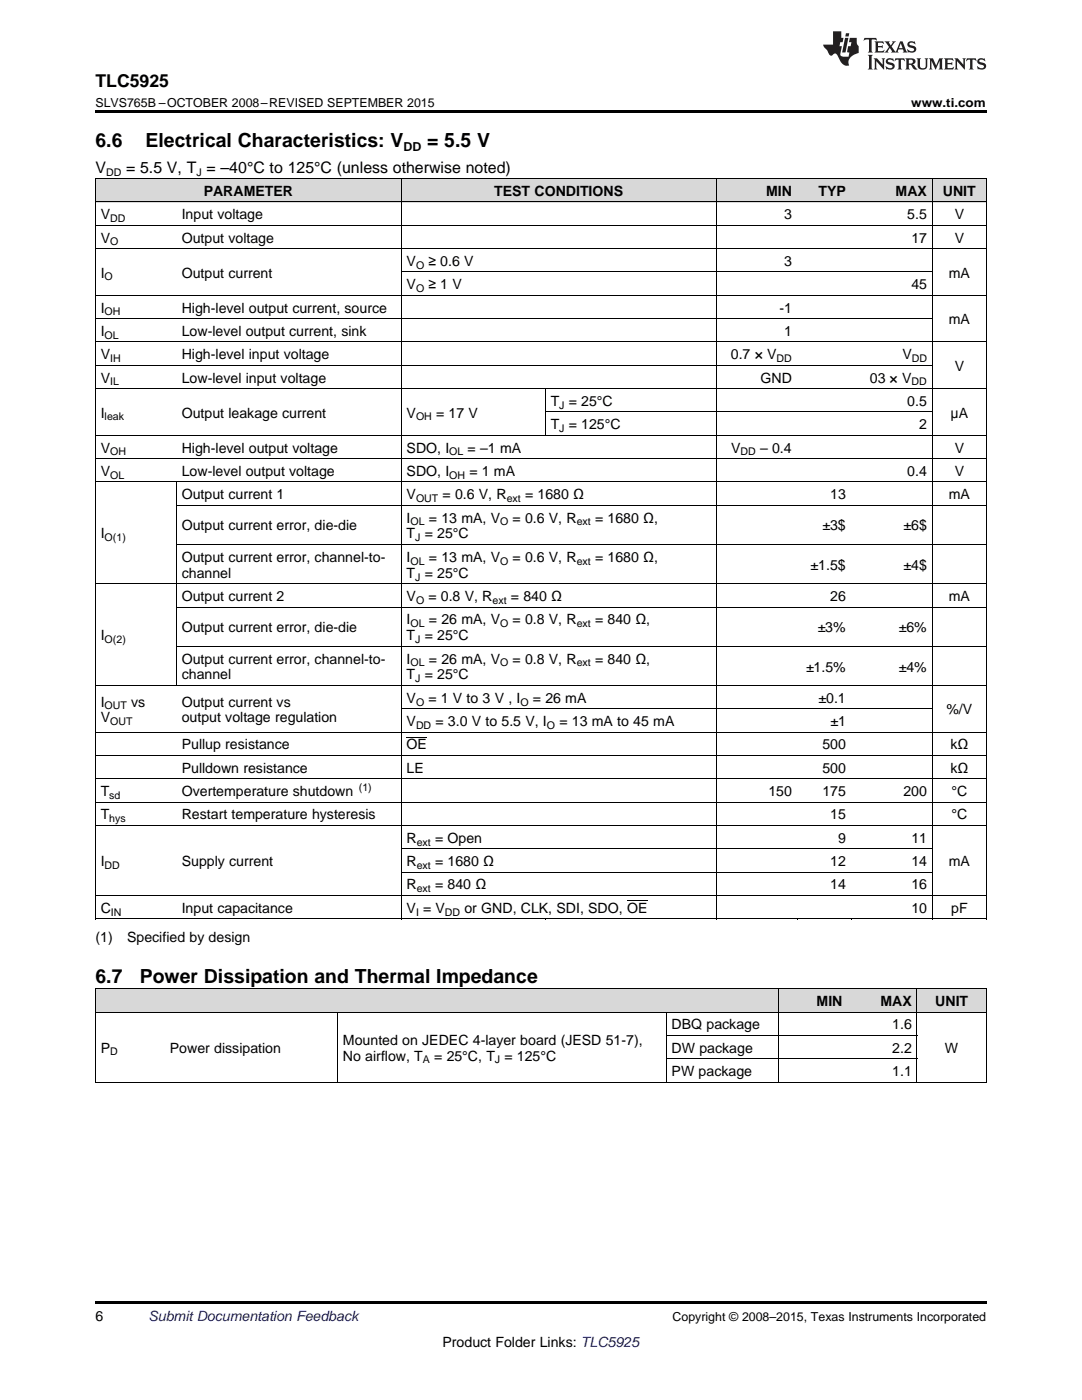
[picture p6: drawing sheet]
<svg xmlns="http://www.w3.org/2000/svg" width="216mm" height="279mm" viewBox="0 0 216 279" stroke-linecap="round" stroke-linejoin="round" font-family="sans-serif">
<defs><g id="words">
<g font-size="3.9">
<text x="19" y="29.3">6.6</text>
<text x="29.1" y="29.3">Electrical Characteristics: V</text>
<text x="85.2" y="29.3">= 5.5 V</text>
<text x="19" y="196.1">6.7</text>
<text x="27.9" y="196.1">Power Dissipation and Thermal Impedance</text>
</g>
<text font-size="3.5" x="19" y="17.3">TLC5925</text>
<g font-size="3.2">
<text x="19" y="34.4">V</text>
<text x="25.2" y="34.4">= 5.5 V, T = –40°C to 125°C (unless otherwise noted)</text>
</g>
<g font-size="2.8">
<text x="40.6" y="39.1">PARAMETER</text>
<text x="98.6" y="39.1">TEST CONDITIONS</text>
<text x="152.9" y="39.1">MIN</text>
<text x="163.3" y="39.1">TYP</text>
<text x="178.7" y="39.1">MAX</text>
<text x="188.1" y="39.1">UNIT</text>
<text x="20.1" y="43.7">V</text>
<text x="36.3" y="43.7">Input voltage</text>
<text x="156.5" y="43.7">3</text>
<text x="181" y="43.7">5.5</text>
<text x="190.5" y="43.7">V</text>
<text x="20.1" y="48.4">V</text>
<text x="36.3" y="48.4">Output voltage</text>
<text x="81.1" y="53.1">V</text>
<text x="85.5" y="53.1">≥ 0.6 V</text>
<text x="156.5" y="53.1">3</text>
<text x="181.9" y="48.4">17</text>
<text x="190.5" y="48.4">V</text>
<text x="20.1" y="55.4">I</text>
<text x="36.3" y="55.4">Output current</text>
<text x="81.1" y="57.7">V</text>
<text x="85.5" y="57.7">≥ 1 V</text>
<text x="181.9" y="57.7">45</text>
<text x="189.3" y="55.4">mA</text>
<text x="20.1" y="62.4">I</text>
<text x="36.3" y="62.4">High-level output current, source</text>
<text x="155.5" y="62.4">-1</text>
<text x="189.3" y="64.7">mA</text>
<text x="20.1" y="67">I</text>
<text x="20.1" y="71.7">V</text>
<text x="36.3" y="67">Low-level output current, sink</text>
<text x="36.3" y="71.7">High-level input voltage</text>
<text x="145.8" y="71.7">0.7 × V</text>
<text x="156.5" y="67">1</text>
<text x="180.1" y="71.7">V</text>
<text x="20.1" y="76.3">V</text>
<text x="36.3" y="76.3">Low-level input voltage</text>
<text x="151.8" y="76.3">GND</text>
<text x="173.6" y="76.3">03 × V</text>
<text x="190.5" y="74">V</text>
<text x="20.1" y="83.3">I</text>
<text x="36.3" y="83.3">Output leakage current</text>
<text x="81.1" y="83.3">V</text>
<text x="87" y="83.3">= 17 V</text>
<text x="109.9" y="81">T = 25°C</text>
<text x="181" y="81">0.5</text>
<text x="189.7" y="83.3">μA</text>
<text x="109.9" y="85.7">T = 125°C</text>
<text x="183.4" y="85.7">2</text>
<text x="20.1" y="90.3">V</text>
<text x="20.1" y="95">V</text>
<text x="36.3" y="90.3">High-level output voltage</text>
<text x="36.3" y="95">Low-level output voltage</text>
<text x="81.1" y="90.3">SDO, I</text>
<text x="81.1" y="95">SDO, I</text>
<text x="93.3" y="90.3">= –1 mA</text>
<text x="93.7" y="95">= 1 mA</text>
<text x="145.9" y="90.3">V</text>
<text x="151.7" y="90.3">– 0.4</text>
<text x="181" y="95">0.4</text>
<text x="190.5" y="90.3">V</text>
<text x="190.5" y="95">V</text>
<text x="36.3" y="99.6">Output current 1</text>
<text x="81.1" y="99.6">V</text>
<text x="88.3" y="99.6">= 0.6 V, R</text>
<text x="104.8" y="99.6">= 1680 Ω</text>
<text x="165.7" y="99.6">13</text>
<text x="189.3" y="99.6">mA</text>
<text x="20.1" y="107.5">I</text>
<text x="36.3" y="105.9">Output current error, die-die</text>
<text x="81.1" y="104.3">I</text>
<text x="81.1" y="107.5">T = 25°C</text>
<text x="85.6" y="104.3">= 13 mA, V</text>
<text x="102.3" y="104.3">= 0.6 V, R</text>
<text x="118.7" y="104.3">= 1680 Ω,</text>
<text x="164.1" y="105.9">±3$</text>
<text x="180.3" y="105.9">±6$</text>
<text x="36.3" y="112.1">Output current error, channel-to-</text>
<text x="81.1" y="112.1">I</text>
<text x="85.6" y="112.1">= 13 mA, V</text>
<text x="102.3" y="112.1">= 0.6 V, R</text>
<text x="118.7" y="112.1">= 1680 Ω,</text>
<text x="161.7" y="113.7">±1.5$</text>
<text x="180.3" y="113.7">±4$</text>
<text x="36.3" y="115.3">channel</text>
<text x="36.3" y="119.9">Output current 2</text>
<text x="81.1" y="115.3">T = 25°C</text>
<text x="81.1" y="119.9">V</text>
<text x="85.5" y="119.9">= 0.8 V, R</text>
<text x="101.9" y="119.9">= 840 Ω</text>
<text x="165.7" y="119.9">26</text>
<text x="189.3" y="119.9">mA</text>
<text x="81.1" y="124.6">I</text>
<text x="85.6" y="124.6">= 26 mA, V</text>
<text x="102.3" y="124.6">= 0.8 V, R</text>
<text x="118.7" y="124.6">= 840 Ω,</text>
<text x="20.1" y="127.8">I</text>
<text x="36.3" y="126.2">Output current error, die-die</text>
<text x="81.1" y="127.8">T = 25°C</text>
<text x="163.2" y="126.2">±3%</text>
<text x="179.4" y="126.2">±6%</text>
<text x="36.3" y="132.4">Output current error, channel-to-</text>
<text x="36.3" y="135.6">channel</text>
<text x="81.1" y="132.4">I</text>
<text x="81.1" y="135.6">T = 25°C</text>
<text x="85.6" y="132.4">= 26 mA, V</text>
<text x="102.3" y="132.4">= 0.8 V, R</text>
<text x="118.7" y="132.4">= 840 Ω,</text>
<text x="160.8" y="134">±1.5%</text>
<text x="179.4" y="134">±4%</text>
<text x="20.1" y="141">I</text>
<text x="26.2" y="141">vs</text>
<text x="36.3" y="141">Output current vs</text>
<text x="81.1" y="140.3">V</text>
<text x="85.5" y="140.3">= 1 V to 3 V , I</text>
<text x="106.3" y="140.3">= 26 mA</text>
<text x="163.3" y="140.3">±0.1</text>
<text x="188.8" y="142.6">%/V</text>
<text x="20.1" y="144.2">V</text>
<text x="36.3" y="144.2">output voltage regulation</text>
<text x="36.3" y="149.6">Pullup resistance</text>
<text x="81.1" y="144.9">V</text>
<text x="81.1" y="149.6">OE</text>
<text x="86.9" y="144.9">= 3.0 V to 5.5 V, I</text>
<text x="111.6" y="144.9">= 13 mA to 45 mA</text>
<text x="164.1" y="149.6">500</text>
<text x="165.7" y="144.9">±1</text>
<text x="189.7" y="149.6">kΩ</text>
<text x="36.3" y="154.2">Pulldown resistance</text>
<text x="81.1" y="154.2">LE</text>
<text x="164.1" y="154.2">500</text>
<text x="189.7" y="154.2">kΩ</text>
<text x="20.1" y="158.9">T</text>
<text x="36.3" y="158.9">Overtemperature shutdown</text>
<text x="153.3" y="158.9">150</text>
<text x="164.1" y="158.9">175</text>
<text x="180.3" y="158.9">200</text>
<text x="189.8" y="158.9">°C</text>
<text x="20.1" y="163.5">T</text>
<text x="36.3" y="163.5">Restart temperature hysteresis</text>
<text x="165.7" y="163.5">15</text>
<text x="189.8" y="163.5">°C</text>
<text x="20.1" y="172.9">I</text>
<text x="36.3" y="172.9">Supply current</text>
<text x="81.1" y="168.2">R</text>
<text x="81.1" y="172.9">R</text>
<text x="86.8" y="168.2">= Open</text>
<text x="86.8" y="172.9">= 1680 Ω</text>
<text x="165.7" y="172.9">12</text>
<text x="167.2" y="168.2">9</text>
<text x="181.9" y="168.2">11</text>
<text x="181.9" y="172.9">14</text>
<text x="189.3" y="172.9">mA</text>
<text x="81.1" y="177.5">R</text>
<text x="86.8" y="177.5">= 840 Ω</text>
<text x="165.7" y="177.5">14</text>
<text x="181.9" y="177.5">16</text>
<text x="20.1" y="182.2">C</text>
<text x="36.3" y="182.2">Input capacitance</text>
<text x="81.1" y="182.2">V = V</text>
<text x="92.7" y="182.2">or GND, CLK, SDI, SDO, OE</text>
<text x="181.9" y="182.2">10</text>
<text x="189.8" y="182.2">pF</text>
<text x="19" y="188">(1)</text>
<text x="25.4" y="188">Specified by design</text>
<text x="162.9" y="200.8">MIN</text>
<text x="175.7" y="200.8">MAX</text>
<text x="186.6" y="200.8">UNIT</text>
<text x="68.4" y="208.5">Mounted on JEDEC 4-layer board (JESD 51-7),</text>
<text x="134" y="205.4">DBQ package</text>
<text x="178" y="205.4">1.6</text>
<text x="20.1" y="210.1">P</text>
<text x="33.9" y="210.1">Power dissipation</text>
<text x="68.4" y="211.7">No airflow, T</text>
<text x="86.6" y="211.7">= 25°C, T = 125°C</text>
<text x="134" y="210.1">DW package</text>
<text x="134" y="214.7">PW package</text>
<text x="178" y="210.1">2.2</text>
<text x="178" y="214.7">1.1</text>
<text x="188.6" y="210.1">W</text>
<text x="19" y="263.6">6</text>
<text x="88.3" y="268.9">Product Folder Links: TLC5925</text>
</g>
<text font-size="2.8" fill="#0000c8" x="29.6" y="263.6">Submit Documentation Feedback</text>
<g font-size="2.5">
<text x="19" y="21.4">SLVS765B –OCTOBER 2008–REVISED SEPTEMBER 2015</text>
<text x="181.8" y="21.4">www.ti.com</text>
<text x="80.5" y="30.1">DD</text>
<text x="134.2" y="263.6">Copyright © 2008–2015, Texas Instruments Incorporated</text>
</g>
<g font-size="2.1">
<text x="21.2" y="35.1">DD</text>
<text x="39.2" y="35.1">J</text>
<text x="22" y="44.3">DD</text>
<text x="22" y="49">O</text>
<text x="83" y="53.6">O</text>
<text x="20.9" y="56">O</text>
<text x="83" y="58.3">O</text>
<text x="20.9" y="62.9">OH</text>
<text x="20.9" y="67.6">OL</text>
<text x="22" y="72.2">IH</text>
<text x="22" y="76.9">IL</text>
<text x="154.9" y="72.2">DD</text>
<text x="181.9" y="76.9">DD</text>
<text x="181.9" y="72.2">DD</text>
<text x="20.9" y="83.9">leak</text>
<text x="83" y="83.9">OH</text>
<text x="111.6" y="81.6">J</text>
<text x="111.6" y="86.2">J</text>
<text x="22" y="90.9">OH</text>
<text x="22" y="95.5">OL</text>
<text x="89.6" y="90.9">OL</text>
<text x="89.6" y="95.5">OH</text>
<text x="147.8" y="90.9">DD</text>
<text x="83" y="100.2">OUT</text>
<text x="101.1" y="100.2">ext</text>
<text x="81.9" y="104.8">OL</text>
<text x="99.8" y="104.8">O</text>
<text x="115.1" y="104.8">ext</text>
<text x="20.9" y="108">O(1)</text>
<text x="81.9" y="112.7">OL</text>
<text x="82.8" y="108">J</text>
<text x="99.8" y="112.7">O</text>
<text x="115.1" y="112.7">ext</text>
<text x="82.8" y="115.9">J</text>
<text x="81.9" y="125.2">OL</text>
<text x="83" y="120.5">O</text>
<text x="98.3" y="120.5">ext</text>
<text x="99.8" y="125.2">O</text>
<text x="115.1" y="125.2">ext</text>
<text x="20.9" y="128.3">O(2)</text>
<text x="82.8" y="128.3">J</text>
<text x="81.9" y="133">OL</text>
<text x="82.8" y="136.2">J</text>
<text x="99.8" y="133">O</text>
<text x="115.1" y="133">ext</text>
<text x="20.9" y="141.6">OUT</text>
<text x="83" y="140.8">O</text>
<text x="103.9" y="140.8">O</text>
<text x="22" y="144.7">OUT</text>
<text x="83" y="145.5">DD</text>
<text x="109.1" y="145.5">O</text>
<text x="21.8" y="159.5">sd</text>
<text x="71.6" y="157.8">(1)</text>
<text x="21.8" y="164.1">hys</text>
<text x="20.9" y="173.4">DD</text>
<text x="83.1" y="168.8">ext</text>
<text x="83.1" y="173.4">ext</text>
<text x="83.1" y="178.1">ext</text>
<text x="22.1" y="182.7">IN</text>
<text x="83" y="182.7">I</text>
<text x="88.8" y="182.7">DD</text>
<text x="22" y="210.6">D</text>
<text x="84.4" y="212.2">A</text>
<text x="98.7" y="212.2">J</text>
</g>
</g></defs>
<g fill="#d8d8d8">
<path d="M19 197.4h13.8v4.6h-13.8z"/>
<path d="M32.8 197.4h34.6v4.6h-34.6z"/>
<path d="M67.4 197.4h65.6v4.6h-65.6z"/>
<path d="M133 197.4h22.4v4.6h-22.4z"/>
<path d="M155.4 197.4h13.8v4.6h-13.8z"/>
<path d="M169.2 197.4h13.8v4.6h-13.8z"/>
<path d="M183 197.4h13.8v4.6h-13.8z"/>
<path d="M19 35.7h16.2v4.7h-16.2z"/>
<path d="M35.2 35.7h44.9v4.7h-44.9z"/>
<path d="M80.1 35.7h28.7v4.7h-28.7z"/>
<path d="M108.8 35.7h34.1v4.7h-34.1z"/>
<path d="M142.9 35.7h16.2v4.7h-16.2z"/>
<path d="M159.1 35.7h10.8v4.7h-10.8z"/>
<path d="M169.9 35.7h16.2v4.7h-16.2z"/>
<path d="M186.1 35.7h10.7v4.7h-10.7z"/>
</g>
<g fill="#000">
<path d="M19 22h177.8v.5h-177.8zM19 183.4h.2zM80 183.4h.1zM108.7 183.4h.1zM142.8 183.4h.1zM159 183.4h.1zM169.8 183.4h.1zM185.9 183.4h.2zM196.7 183.4h.1zM19 216h.2zM132.9 216h.1zM155.3 216h.1z"/>
<path d="M169.1 216h.1zM196.7 216h.1zM19 259.7h177.8v.5h-177.8z"/>
</g>
<g fill="none" stroke="#000" stroke-width=".2">
<path d="M19 35.6h177.8M19.1 35.7v147.7M80 35.7v147.7M142.9 35.7v147.7M186 35.7v147.7M196.8 35.7v147.7M19 58.9h177.8M19 49.6h177.8M19 45h177.8M19 40.3h177.8M80.1 54.3h106M19 77.6h177.8"/>
<path d="M19 72.9h167.1M19 68.2h177.8M19 63.6h167.1M108.8 77.6v9.3M19 96.2h177.8M19 91.5h177.8M19 86.9h177.8M35.2 96.2v40.7M108.8 82.2h77.3M19 116.5h177.8M35.2 108.7h161.6M35.2 100.8h161.6"/>
<path d="M19 136.8h177.8M35.2 129h161.6M35.2 121.2h161.6M19 155.5h177.8M19 150.8h177.8M19 146.1h177.8M80.1 141.5h106M19 178.7h177.8M19 164.8h177.8M19 160.1h177.8M80.1 174.1h106M80.1 169.4h106"/>
<path d="M19 197.3h177.8M19 183.4h177.8M19.1 197.3v18.7M155.3 197.3v18.7M183 197.3v18.7M196.8 197.3v18.7M19 216h177.8M19 202h177.8M67.3 202v14M132.9 202v14M133 211.3h50M133 206.6h50"/>
</g>
<g fill="#231f20">
<path d="M172.5 7.6l-.1 .5 .4-.2h.6v.1v2.1l-.2 .4h.9l-.2-.4v-2.1l.1-.1h.5l.5 .2-.2-.5zM174.5 8.3l.2 .3v1.5l-.2 .4h1.8l.2-.6a1.04 1.04 0 0 1-1.3 .2v-.7h.6l.3 .2v-.6l-.3 .2h-.6v-.6l.8-.1 .4 .3-.2-.5zM176.5 8.3l.9 1.1-.9 1.1h.8l-.2-.2 .4-.7 .5 .7-.2 .2h1.5l-.2-.2 .2-.4h.9l.1 .4-.2 .2h1l-.3-.3-.7-1.9h-.5l-.9 2-.8-1 .9-1h-.8l.1 .3-.4 .5-.3-.6 .1-.2zM179.7 8.6l.4 1h-.7zM181.3 8.4a.63 .63 0 0 0-.2 .7 .63 .63 0 0 0 .6 .4l.6 .2 .1 .2a.75 .75 0 0 1-.7 .4 .75 .75 0 0 1-.6-.5l.1 .7 .1-.1a1.11 1.11 0 0 0 1.5-.6 1.13 1.13 0 0 0-1.2-.8l-.1-.4a1.04 1.04 0 0 1 1.2 .2l-.2-.5-.2 .1-.4-.2zM173.2 10.9l.2 .4v2.2l-.2 .4h1l-.3-.4v-2.2l.3-.4zM174.3 11.6l.3 .4v1.5l-.3 .4h.8l-.2-.4v-1.3l1.5 1.7v-1.9l.2-.4h-.7l.2 .4v.9l-1.1-1.3zM177 11.8a.62 .62 0 0 0-.2 .7 .62 .62 0 0 0 .6 .4l.6 .1 .1 .3a.76 .76 0 0 1-.7 .3 .76 .76 0 0 1-.7-.4l.2 .7 .1-.1a1.11 1.11 0 0 0 1.5-.6 1.13 1.13 0 0 0-1.2-.8l-.1-.4a1.04 1.04 0 0 1 1.2 .2l-.2-.6-.2 .1-.5-.1zM178.7 11.6l-.2 .6a.61 .61 0 0 1 .8-.3v1.6l-.2 .4h.9l-.2-.4v-1.6a.63 .63 0 0 1 .7 .3l-.1-.6zM180.6 11.6l.3 .4v1.5l-.3 .4h1l-.2-.2-.1-.8 .6 .2a.76 .76 0 0 0 1.2 .7l-1-1a.58 .58 0 0 0 .6-.5 .58 .58 0 0 0-.5-.6zM181.4 11.9h.1a.45 .45 0 0 1 .5 .1 .45 .45 0 0 1 .1 .5l-.8 .2zM182.9 11.6l.2 .2a2.17 2.17 0 0 0 .3 1.9 .99 .99 0 0 0 1.6-.6v-1.1l.2-.4h-.7l.2 .2a1.92 1.92 0 0 1-.2 1.8 .6 .6 0 0 1-.9-.5v-1.1l.2-.4zM185.4 11.6l.2 .4v1.5l-.2 .4h.7l-.2-.4v-1.4l.8 1.8 .8-1.8v1.4l-.2 .4h.9l-.2-.4v-1.5l.2-.4h-.8l-.6 1.5-.6-1.5zM188.4 11.6l.2 .4v1.5l-.2 .4h1.8l.1-.6a1.04 1.04 0 0 1-1.2 .1v-.6h.5l.4 .2v-.6l-.4 .2h-.5v-.7h.8l.3 .3-.1-.6zM190.5 11.6l.2 .4v1.5l-.2 .4h.7l-.2-.4v-1.3l1.5 1.7v-1.9l.2-.4h-.7l.2 .4v.9l-1.1-1.3zM192.9 11.6l-.1 .6a.61 .61 0 0 1 .7-.3l.1 1.6-.3 .4h1l-.3-.4 .1-1.6a.63 .63 0 0 1 .7 .3l-.1-.6zM195.2 11.8a.62 .62 0 0 0-.2 .7 .62 .62 0 0 0 .6 .4l.6 .1 .1 .3a.76 .76 0 0 1-.7 .3 .76 .76 0 0 1-.6-.4l.1 .7 .1-.1a1.11 1.11 0 0 0 1.6-.6 1.13 1.13 0 0 0-1.3-.8l-.1-.4a1.04 1.04 0 0 1 1.2 .2l-.1-.6-.2 .1-.5-.1z"/>
<path d="M166.2 6.3v2.6h-1.9v.4l.8 .9a.91 .91 0 0 0 1 .8 .56 .56 0 0 1 .5-.3 .56 .56 0 0 1 .5 .3l.4 .8a1.53 1.53 0 0 0 1.9 1.2 1.54 1.54 0 0 1 1-2.1l.9-.3v-1.4a1.52 1.52 0 0 1-.4-1.6h-1.3l-.2 .8h.5l-.2 .8h-.5l-.1 1v.2l.4 .1-.2 .8a1.93 1.93 0 0 1-1.6-.3l.3-1.8h-.5l.2-.8h.4l.2-.8h-.4v-1.3zM168.6 7.6l-.6 2.9h.7l.6-2.9zM168.8 6.6l-.1 .7h.6l.2-.7z"/>
</g>
<path d="M81.1 147.1h4.1M125.1 179.7h4.1" fill="none" stroke="#000" stroke-width=".2"/>
<use href="#words"/>
</svg>
